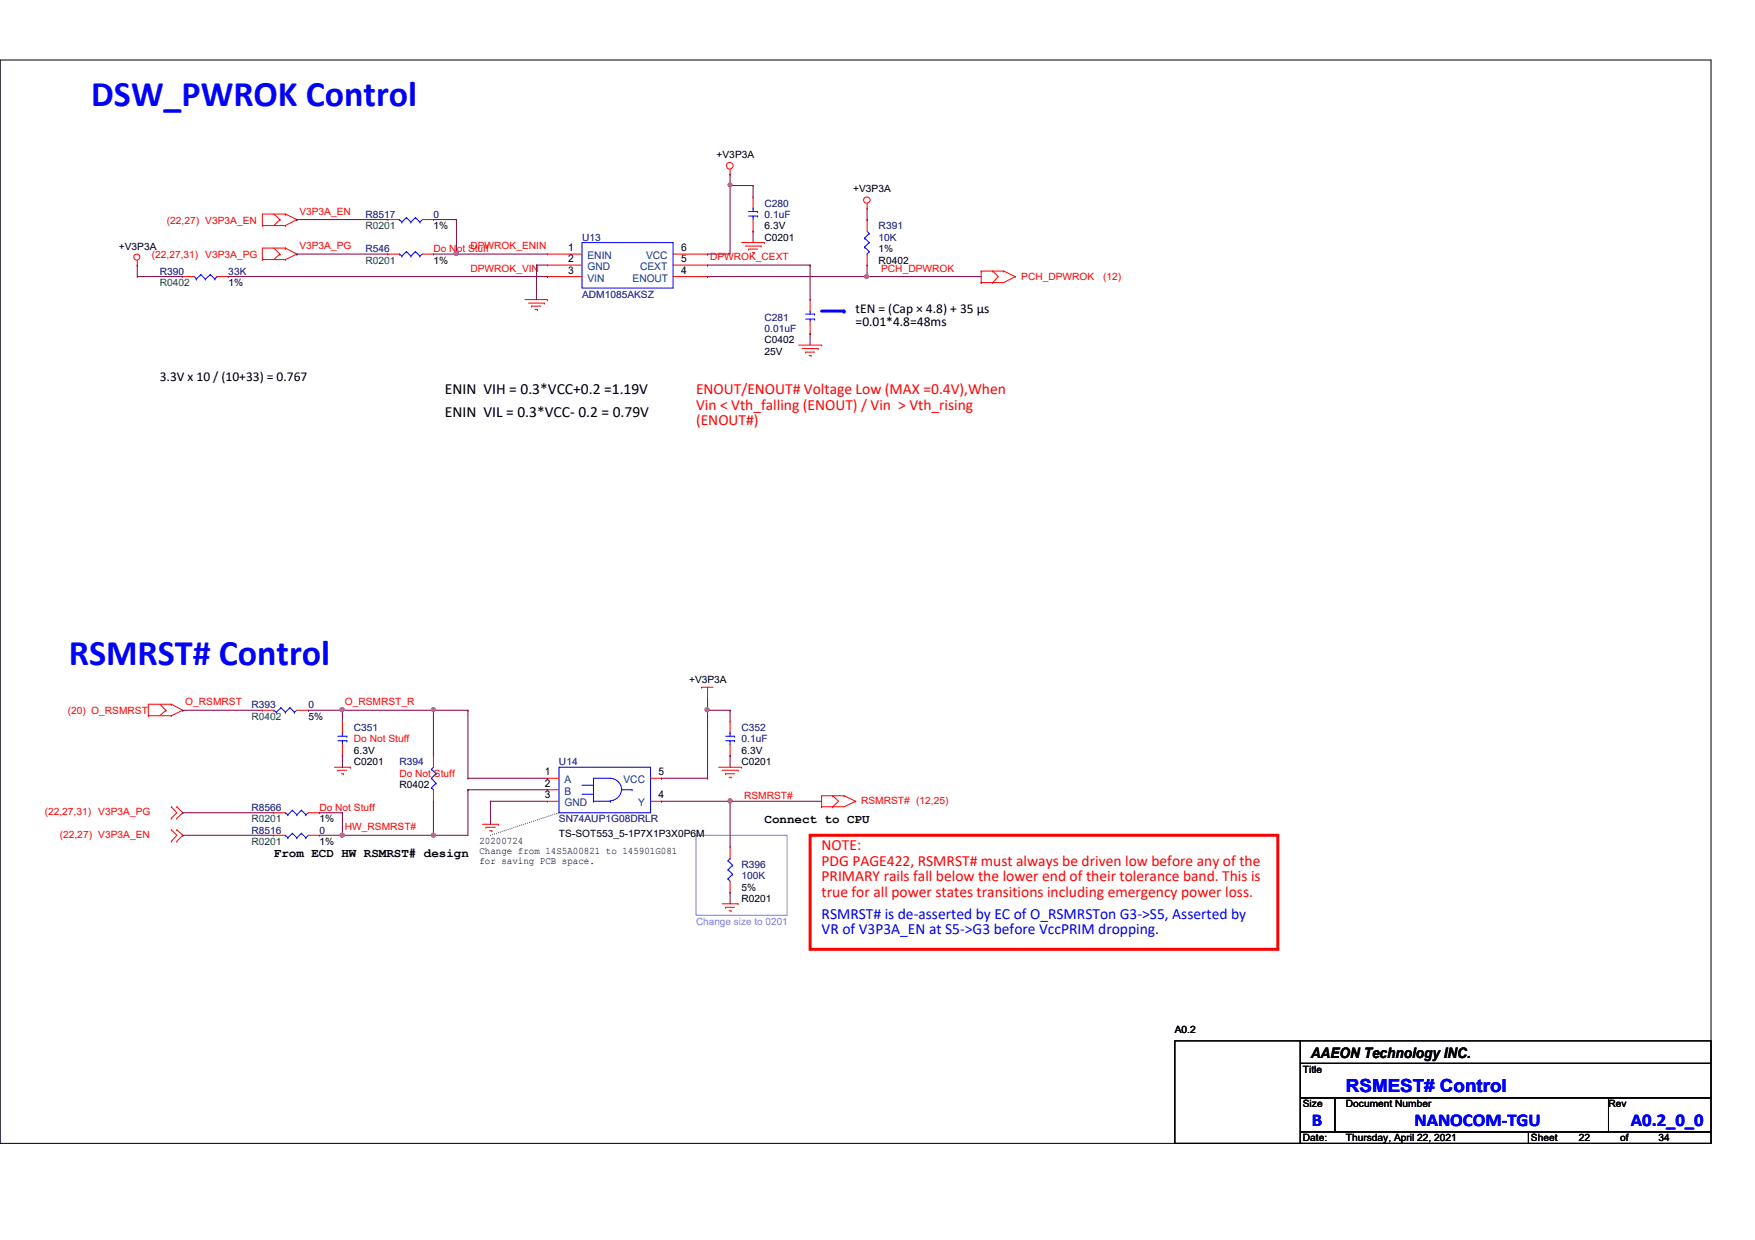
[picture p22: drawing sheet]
<svg xmlns="http://www.w3.org/2000/svg" width="297mm" height="210mm" viewBox="0 0 297 210" stroke-linecap="round" stroke-linejoin="round" font-family="sans-serif">
<defs><g id="words">
<g font-size="6.1" fill="#00f">
<text x="15.4" y="17.9">DSW_PWROK Control</text>
<text x="11.6" y="112.5">RSMRST# Control</text>
</g>
<g font-size="3" fill="#00f">
<text x="227.8" y="184.8">RSMEST# Control</text>
<text x="222" y="190.7">B</text>
<text x="239.4" y="190.7">NANOCOM-TGU</text>
<text x="276.1" y="190.7">A0.2_0_0</text>
</g>
<g font-size="2.6">
<text x="75.3" y="66.7">ENIN VIH = 0.3*VCC+0.2 =1.19V</text>
<text x="75.3" y="70.6">ENIN VIL = 0.3*VCC- 0.2 = 0.79V</text>
</g>
<g font-size="2.6" fill="#f00">
<text x="117.8" y="66.7">ENOUT/ENOUT# Voltage Low (MAX =0.4V),When</text>
<text x="117.8" y="69.3">Vin &lt; Vth_falling (ENOUT) / Vin &gt; Vth_rising</text>
<text x="117.8" y="72">(ENOUT#)</text>
<text x="139.1" y="143.9">NOTE:</text>
<text x="139.1" y="146.6">PDG PAGE422, RSMRST# must always be driven low before any of the</text>
<text x="139.1" y="149.2">PRIMARY rails fall below the lower end of their tolerance band. This is</text>
<text x="139.1" y="151.8">true for all power states transitions including emergency power loss.</text>
</g>
<g font-size="2.6" fill="#00f">
<text x="139.1" y="155.5">RSMRST# is de-asserted by EC of O_RSMRSTon G3-&gt;S5, Asserted by</text>
<text x="139.1" y="158.2">VR of V3P3A_EN at S5-&gt;G3 before VccPRIM dropping.</text>
</g>
<text font-size="2.5" x="221.9" y="179.1">AAEON Technology INC.</text>
<g font-size="2.3">
<text x="144.8" y="52.9">tEN = (Cap × 4.8) + 35 μs</text>
<text x="144.8" y="55.2">=0.01*4.8=48ms</text>
<text x="27" y="64.5">3.3V x 10 / (10+33) = 0.767</text>
</g>
<g font-size="2.1">
<text x="129.4" y="139.4">Connect to CPU</text>
<text x="46.4" y="145.1">From ECD HW RSMRST# design</text>
</g>
<g font-size="1.8">
<text x="96.1" y="42.5">1</text>
<text x="96.1" y="44.4">2</text>
<text x="96.1" y="46.3">3</text>
<text x="115.3" y="46.3">4</text>
<text x="115.3" y="44.4">5</text>
<text x="115.3" y="42.5">6</text>
<text x="92.2" y="131.2">1</text>
<text x="111.5" y="131.2">5</text>
<text x="92.2" y="133.2">2</text>
<text x="92.2" y="135.1">3</text>
<text x="111.5" y="135.1">4</text>
</g>
<g font-size="1.8" fill="#004080">
<text x="99.4" y="43.9">ENIN</text>
<text x="99.4" y="45.7">GND</text>
<text x="99.4" y="47.7">VIN</text>
<text x="107.1" y="47.7">ENOUT</text>
<text x="108.3" y="45.7">CEXT</text>
<text x="109.3" y="43.9">VCC</text>
<text x="95.5" y="132.6">A</text>
<text x="95.5" y="134.5">B</text>
<text x="95.5" y="136.5">GND</text>
<text x="105.5" y="132.6">VCC</text>
<text x="108" y="136.5">Y</text>
</g>
<g font-size="1.7">
<text x="121.3" y="26.7">+V3P3A</text>
<text x="144.4" y="32.4">+V3P3A</text>
<text x="73.4" y="38.8">1%</text>
<text x="129.4" y="40.7">C0201</text>
<text x="129.4" y="38.8">6.3V</text>
<text x="20.1" y="42.2">+V3P3A</text>
<text x="73.4" y="44.6">1%</text>
<text x="148.7" y="42.7">1%</text>
<text x="148.7" y="44.6">R0402</text>
<text x="38.6" y="48.4">1%</text>
<text x="129.4" y="58.1">C0402</text>
<text x="129.4" y="60">25V</text>
<text x="116.6" y="115.7">+V3P3A</text>
<text x="52.2" y="121.8">5%</text>
<text x="59.9" y="129.5">C0201</text>
<text x="59.9" y="127.6">6.3V</text>
<text x="125.5" y="129.5">C0201</text>
<text x="125.5" y="127.6">6.3V</text>
<text x="67.6" y="133.4">R0402</text>
<text x="54.1" y="143">1%</text>
<text x="54.1" y="139.2">1%</text>
<text x="81.1" y="142.8">20200724</text>
<text x="94.6" y="141.6">TS-SOT553_5-1P7X1P3X0P6M</text>
<text x="81.1" y="144.5">Change from 14S5A00821 to 145901G081</text>
<text x="81.1" y="146.2">for saving PCB space.</text>
<text x="125.5" y="150.8">5%</text>
<text x="125.5" y="152.7">R0201</text>
<text x="198.8" y="174.9">A0.2</text>
<text x="220.5" y="181.6">Title</text>
<text x="220.5" y="187.5">Size</text>
<text x="227.8" y="187.5">Document Number</text>
<text x="272.2" y="187.5">Rev</text>
<text x="220.5" y="193.2">Date:</text>
<text x="227.8" y="193.2">Thursday, April 22, 2021</text>
<text x="259.1" y="193.2">Sheet</text>
<text x="267.2" y="193.2">22</text>
<text x="274.2" y="193.2">of</text>
<text x="280.7" y="193.2">34</text>
</g>
<g font-size="1.7" fill="#000080">
<text x="129.4" y="35">C280</text>
<text x="61.8" y="36.8">R8517</text>
<text x="73.4" y="36.8">0</text>
<text x="98.5" y="40.7">U13</text>
<text x="129.4" y="36.8">0.1uF</text>
<text x="148.7" y="38.8">R391</text>
<text x="148.7" y="40.7">10K</text>
<text x="27" y="46.5">R390</text>
<text x="38.6" y="46.5">33K</text>
<text x="61.8" y="42.7">R546</text>
<text x="98.5" y="50.4">ADM1085AKSZ</text>
<text x="129.4" y="54.3">C281</text>
<text x="129.4" y="56.1">0.01uF</text>
<text x="42.5" y="119.9">R393</text>
<text x="52.2" y="119.9">0</text>
<text x="59.9" y="123.7">C351</text>
<text x="125.5" y="123.7">C352</text>
<text x="125.5" y="125.6">0.1uF</text>
<text x="67.6" y="129.5">R394</text>
<text x="94.6" y="129.5">U14</text>
<text x="42.5" y="137.2">R8566</text>
<text x="42.5" y="141.1">R8516</text>
<text x="54.1" y="141.1">0</text>
<text x="94.6" y="139.2">SN74AUP1G08DRLR</text>
<text x="125.5" y="146.9">R396</text>
<text x="125.5" y="148.8">100K</text>
</g>
<g font-size="1.7" fill="#f00">
<text x="28.2" y="37.8">(22,27) V3P3A_EN</text>
<text x="50.7" y="36.3">V3P3A_EN</text>
<text x="25.7" y="43.6">(22,27,31)</text>
<text x="34.8" y="43.6">V3P3A_PG</text>
<text x="50.7" y="42.2">V3P3A_PG</text>
<text x="73.4" y="42.7">Do Not Stuff</text>
<text x="79.6" y="46">DPWROK_VIN</text>
<text x="79.6" y="42.2">DPWROK_ENIN</text>
<text x="120.2" y="44">DPWROK_CEXT</text>
<text x="149.1" y="46">PCH_DPWROK</text>
<text x="172.8" y="47.3">PCH_DPWROK</text>
<text x="186.7" y="47.3">(12)</text>
<text x="31.4" y="119.4">O_RSMRST</text>
<text x="58.4" y="119.4">O_RSMRST_R</text>
<text x="11.5" y="120.8">(20) O_RSMRST</text>
<text x="59.9" y="125.6">Do Not Stuff</text>
<text x="67.6" y="131.5">Do Not Stuff</text>
<text x="54.1" y="137.2">Do Not Stuff</text>
<text x="125.9" y="135.2">RSMRST#</text>
<text x="145.8" y="136.1">RSMRST# (12,25)</text>
<text x="7.6" y="138">(22,27,31)</text>
<text x="10.1" y="141.9">(22,27) V3P3A_EN</text>
<text x="16.6" y="138">V3P3A_PG</text>
<text x="58.4" y="140.5">HW_RSMRST#</text>
</g>
<g font-size="1.7" fill="#008000">
<text x="61.8" y="38.8">R0201</text>
<text x="61.8" y="44.6">R0201</text>
<text x="27" y="48.4">R0402</text>
<text x="42.5" y="121.8">R0402</text>
<text x="42.5" y="143">R0201</text>
<text x="42.5" y="139.2">R0201</text>
</g>
<text font-size="1.7" fill="#8080ff" x="117.8" y="156.5">Change size to 0201</text>
</g></defs>
<path d="M0 10.2h289.6v183.3h-289.6z" fill="none" stroke="#000" stroke-width=".17"/>
<path d="M139.1 52.7h3.8" fill="none" stroke="#00f" stroke-width=".51"/>
<circle cx="142.9" cy="52.7" r=".25" fill="#00f"/>
<path d="M137.1 141.4h79.2v19.3h-79.2z" fill="none" stroke="#f00" stroke-width=".51"/>
<path d="M117.8 141.4h15.4v13.5h-15.4z" fill="none" stroke="#8080ff" stroke-width=".17"/>
<path d="M94.6 137.6h.1M83 141.4l11.6-3.8" fill="none" stroke="#000" stroke-width=".17" stroke-dasharray="0 .3"/>
<g fill="none" stroke="#f00" stroke-width=".17">
<path d="M44.4 38.2h.1M44.4 38.2h3.9M46.4 36.2l1 1M47.4 37.2h.1M47.4 37.2l-1 1M48.3 36.2h.1M48.3 38.2h.1M48.3 36.2h-3.9v2M48.3 36.2l1.9 1M50.2 37.2h.1M50.2 37.2l-1.9 1M65.7 37.2h.1"/>
<path d="M65.7 37.2h1.9M71.5 37.2h1.9M73.4 37.2h.1M123.6 29.5h.1M123.6 28.7v.8M127.5 39.1h.1M127.5 33.4h.1M127.5 33.4v1.8M127.5 37.2v1.9M146.8 35.2h.1M146.8 37.2h.1M146.8 34.5v.7"/>
<path d="M146.8 37.2v1.9M23.2 44.9h.1M23.2 44.1v.8M30.9 46.8h.1M30.9 46.8h2M36.7 46.8h1.9M38.6 46.8h.1M44.4 43.9h.1M44.4 43.9h3.9M46.4 42l1 1M47.4 43h.1M47.4 43l-1 .9"/>
<path d="M48.3 42h.1M48.3 43.9h.1M48.3 42h-3.9v1.9M48.3 42l1.9 1M50.2 43h.1M50.2 43l-1.9 .9M65.7 43h.1M65.7 43h1.9M71.5 43h1.9M73.4 43h.1M88.9 50.7h3.8M89.4 51.3h2.8"/>
<path d="M90 51.8h.1M90 51.8h1.6M90.5 52.4h.5M91 52.4h.1M92.2 51.3h.1M92.7 50.7h.1M92.7 43h.1M92.7 44.9h.1M92.7 46.8h.1M92.7 46.8h5.8M92.7 43h5.8M92.7 44.9h5.8"/>
<path d="M113.9 46.8h5.9M113.9 43h5.9M113.9 44.9h5.9M119.8 46.8h.1M119.8 44.9h.1M119.8 43h.1M125.5 41.1h3.9M126.1 41.7h2.7M126.7 42.2h.1M126.7 42.2h1.5M127.3 42.8h.3M127.6 42.8h.1"/>
<path d="M128.8 41.7h.1M129.4 41.1h.1M135.2 58.4h3.9M135.8 59h2.7M136.4 59.6h.1M136.4 59.6h1.5M137.1 56.5h.1M137.1 50.7h.1M137.1 50.7v2M137.1 54.5v2M138.5 59h.1M139.1 58.4h.1"/>
<path d="M146.8 44.9h.1M146.8 43v1.9M166.1 47.8h.1M166.1 45.9h.1M166.1 45.9h3.8M166.1 45.9v1.9M168 47.8h.1M168 45.9h.1M168 45.9l.9 .9-.9 1M169.9 45.9h.1M169.9 45.9l1.9 .9M171.8 46.8h.1"/>
<path d="M171.8 46.8l-1.9 1h-3.8M136.9 60.2h.4M137.3 60.2h.1M27 119.2l1.1 1M29 119.2h.1M29 119.2h-3.9v2M29 119.2l1.9 1M118.7 116.3h.1M118.7 116.3h2M119.8 118.3h.1M119.8 116.3v2M25.1 121.2h.1"/>
<path d="M25.1 121.2h3.9M28.1 120.2h.1M28.1 120.2l-1.1 1M29 121.2h.1M29 136.6h.1M29 138.5h.1M29 136.6l.9 1-.9 .9M29.9 138.5h.1M29.9 136.6h.1M29.9 136.6l1 1-1 .9M30.9 120.2h.1M30.9 120.2l-1.9 1"/>
<path d="M44.4 120.2h.1M44.4 120.2h2M46.4 137.6h.1M46.4 137.6h1.9M50.2 120.2h2M52.2 120.2h.1M52.2 137.6h1.9M54.1 137.6h.1M56.6 129.9h2.7M57.2 130.4h.1M57.2 130.4h1.5M57.8 131h.3"/>
<path d="M58 127.9h.1M58 122.1h.1M58 122.1v1.9M58 126v1.9M58.1 131h.1M59.3 129.9h.1M73.4 127.9h.1M73.4 135.6h.1M73.4 127.9v2M73.4 133.7v1.9M81.7 139.5h2.7M84.4 139.5h.1"/>
<path d="M92.7 131.7h.1M92.7 133.7h.1M92.7 135.6h.1M92.7 131.7h1.9M92.7 133.7h1.9M92.7 135.6h1.9M110.1 131.7h1.9M110.1 135.6h1.9M112 131.7h.1M112 135.6h.1M121.6 129.9h3.9M122.2 130.4h2.7"/>
<path d="M122.8 131h.1M122.8 131h1.5M123.4 131.6h.3M123.6 127.9h.1M123.6 122.1h.1M123.6 122.1v1.9M123.6 126v1.9M123.7 131.6h.1M124.9 130.4h.1M125.5 129.9h.1M139.1 136.6h.1M139.1 134.7h.1"/>
<path d="M139.1 134.7h3.8M139.1 134.7v1.9M140.9 136.6h.1M140.9 134.7h.1M140.9 134.7l1 .9-1 1M142.9 134.7h.1M142.9 134.7l1.9 .9M144.8 135.6h.1M144.8 135.6l-1.9 1h-3.8M29 140.5h.1M29 142.4h.1M29 140.5l.9 .9-.9 1"/>
<path d="M29.9 142.4h.1M29.9 140.5h.1M29.9 140.5l1 .9-1 1M46.4 141.4h.1M46.4 141.4h1.9M52.2 141.4h1.9M54.1 141.4h.1M82.3 140h.1M82.3 140h1.6M82.8 140.6h.5M83.3 140.6h.1M122.2 153h2.7"/>
<path d="M122.8 153.6h.1M122.8 153.6h1.5M123.4 154.2h.3M123.6 151h.1M123.6 143.3h.1M123.6 143.3v2M123.6 149.2v1.8M123.7 154.2h.1M124.9 153h.1"/>
<circle cx="123.5" cy="28.1" r=".57"/>
<circle cx="146.7" cy="33.9" r=".55"/>
<circle cx="23.1" cy="43.5" r=".52"/>
</g>
<path d="M198.8 176.2h21.3v17.3h-21.3zM220.1 176.2h69.5v3.8h-69.5zM220.1 180h69.5v5.8h-69.5zM220.1 185.8h5.8v5.8h-5.8zM220.1 191.6h38.6v1.9h-38.6zM225.9 185.8h46.3v5.8h-46.3zM258.7 191.6h30.9v1.9h-30.9zM272.2 185.8h17.4v5.8h-17.4z" fill="none" stroke="#000" stroke-width=".17"/>
<g fill="none" stroke="#00f" stroke-width=".17">
<path d="M67.6 37.2h.1M67.6 37.2l.4 .4M68 37.6h.1M68.8 36.8h.1M68.8 36.8l-.8 .8M68.8 36.8l.8 .8M69.6 37.6h.1M70.3 36.8h.1M70.3 36.8l.8 .8M70.3 36.8l-.7 .8M71.1 37.6h.1M71.5 37.2l-.4 .4"/>
<path d="M126.7 35.8h1.5M126.7 36.6h1.5M127.5 35.2h.1M127.5 36.6h.1M127.5 35.2v.6M127.5 36.6v.6M128.2 35.8h.1M128.2 36.6h.1M146.8 39.1l.3 .4M147.1 39.5h.1M147.1 39.5l-.8 .8M32.9 46.8l.3 .4"/>
<path d="M33.2 47.2h.1M34 46.5h.1M34 46.5l-.8 .7M34 46.5l.8 .7M34.8 47.2h.1M35.6 46.5h.1M35.6 46.5l.8 .7M35.6 46.5l-.8 .7M36.4 47.2h.1M36.7 46.8h.1M36.7 46.8l-.3 .4M67.6 43h.1"/>
<path d="M67.6 43l.4 .3M68 43.3h.1M68.8 42.6h.1M68.8 42.6l-.8 .7M68.8 42.6l.8 .7M69.6 43.3h.1M70.3 42.6h.1M70.3 42.6l.8 .7M70.3 42.6l-.7 .7M71.1 43.3h.1M71.5 43l-.4 .3M98.5 41.1h15.4v7.7h-15.4z"/>
<path d="M136.4 53.2h1.5M136.4 54h1.5M137.1 52.7h.1M137.1 54h.1M137.1 52.7v.5M137.1 54v.5M137.9 53.2h.1M137.9 54h.1M146.3 40.3h.1M146.3 41.8h.1M146.3 41.8l.8 .8M146.3 40.3l.8 .8"/>
<path d="M146.8 43h.1M147.1 42.6h.1M147.1 41.1h.1M147.1 42.6l-.3 .4M147.1 41.1l-.8 .7M47.5 119.8h.1M47.5 119.8l-.7 .8M47.5 119.8l.8 .8M49.1 119.8h.1M49.1 119.8l.7 .8M49.1 119.8l-.8 .8M46.4 120.2h.1"/>
<path d="M46.4 120.2l.4 .4M46.8 120.6h.1M48.3 137.6h.1M48.3 120.6h.1M48.3 137.6l.4 .3M48.7 137.9h.1M49.5 137.2h.1M49.5 137.2l-.8 .7M49.5 137.2l.7 .7M49.8 120.6h.1M50.2 137.9h.1M50.2 120.2l-.4 .4"/>
<path d="M51 137.2h.1M51 137.2l.8 .7M51 137.2l-.8 .7M51.8 137.9h.1M52.2 137.6l-.4 .3M57.2 124.6h1.5M57.2 125.4h1.5M58 124h.1M58 125.4h.1M58 124v.6M58 125.4v.6M58.7 124.6h.1"/>
<path d="M58.7 125.4h.1M73 133.3h.1M73 130.2h.1M73 131.7h.1M73 133.3l.4 .4M73 130.2l.8 .8M73 131.7l.8 .9M73.4 133.7h.1M73.4 129.9l-.4 .3M73.8 131h.1M73.8 132.6h.1M73.8 132.6l-.8 .7"/>
<path d="M73.8 131l-.8 .7M94.6 129.9h15.5v7.7h-15.5zM98.5 132.9h2M98.5 134.5h2M100.5 135.6h.1M100.5 131.7h.1M100.5 132.9h.1M100.5 134.5h.1M100.5 131.7v3.9M100.5 135.6h2.8M100.5 131.7h2.8M103.2 131.7a1.91 1.91 0 0 1 2 1.9 1.91 1.91 0 0 1-2 2"/>
<path d="M103.3 135.6h.1M105.3 133.7h1.7M107 133.7h.1M122.8 124.6h1.5M122.8 125.4h1.5M123.6 124h.1M123.6 125.4h.1M123.6 124v.6M123.6 125.4v.6M124.3 124.6h.1M124.3 125.4h.1M48.3 141.4h.1"/>
<path d="M48.3 141.4l.4 .4M48.7 141.8h.1M49.5 141.1h.1M49.5 141.1l-.8 .7M49.5 141.1l.7 .7M50.2 141.8h.1M51 141.1h.1M51 141.1l.8 .7M51 141.1l-.8 .7M51.8 141.8h.1M52.2 141.4l-.4 .4M123.2 145.7h.1"/>
<path d="M123.2 148.8h.1M123.2 147.2h.1M123.2 145.7l.8 .8M123.2 148.8l.4 .4M123.2 147.2l.8 .8M123.6 145.3h.1M123.6 145.3l-.4 .4M124 148h.1M124 146.5h.1M124 148l-.8 .8M124 146.5l-.8 .7"/>
</g>
<g fill="none" stroke="#800040" stroke-width=".17">
<path d="M119.8 118.3v1.9M52.2 120.2h.1M52.2 120.2h5.8M73.4 120.2h.1M73.4 120.2h5.8M79.2 133.7h.1M79.2 133.7h13.5M79.2 133.7v7.7h-5.8M112 131.7h.1M112 135.6h.1M112 131.7h7.8M112 135.6h11.6"/>
<path d="M119.8 120.2h.1M123.6 135.6h.1M123.6 135.6v7.7M73.4 141.4h.1"/>
</g>
<circle cx="123.5" cy="135.6" r=".36" fill="#f0f"/>
<circle cx="123.5" cy="135.6" r=".36" fill="none" stroke="#f0f" stroke-width=".17"/>
<g fill="none" stroke="#800040" stroke-width=".17">
<path d="M123.6 29.5h.1M123.6 29.5v1.9M146.8 37.2h.1M146.8 35.2v2M38.6 46.8h54.1M73.4 43h3.9M77.3 43h.1M92.7 46.8h.1M119.8 43h.1M119.8 44.9h.1M119.8 46.8h.1M119.8 46.8h46.3"/>
<path d="M119.8 43h3.8M119.8 44.9h17.3M137.1 44.9h.1M137.1 44.9v5.8M146.8 44.9h.1M146.8 46.8h.1M146.8 44.9v1.9M30.9 120.2h.1M30.9 120.2h13.5M83 135.6h.1M83 135.6h9.7M83 135.6v3.9"/>
<path d="M123.6 135.6h.1M123.6 135.6h15.5M123.6 151h.1M123.6 151v2"/>
</g>
<circle cx="146.7" cy="46.8" r=".35" fill="#f0f"/>
<circle cx="146.7" cy="46.8" r=".35" fill="none" stroke="#f0f" stroke-width=".17"/>
<g fill="none" stroke="#800040" stroke-width=".17">
<path d="M123.6 31.4h.1M123.6 31.4h3.9M123.6 31.4v11.6M50.2 43h.1M50.2 43h15.5M90.8 44.9h.1M90.8 44.9h1.9M90.8 44.9v5.8M137.1 56.5h.1M137.1 56.5v1.9M73.4 135.6h.1M73.4 135.6v5.8"/>
<path d="M79.2 120.2h.1M79.2 131.7h.1M79.2 120.2v11.5M79.2 131.7h13.5"/>
</g>
<circle cx="123.6" cy="31.3" r=".35" fill="#f0f"/>
<circle cx="123.6" cy="31.3" r=".35" fill="none" stroke="#f0f" stroke-width=".17"/>
<path d="M127.5 31.4h.1M127.5 39.1h.1M127.5 31.4v2M127.5 39.1v2M58 120.2h.1M58 120.2v1.9M58 120.2h15.4M73.4 120.2h.1M73.4 120.2v7.7" fill="none" stroke="#800040" stroke-width=".17"/>
<circle cx="57.9" cy="120.1" r=".37" fill="#f0f"/>
<circle cx="57.9" cy="120.1" r=".37" fill="none" stroke="#f0f" stroke-width=".17"/>
<circle cx="73.3" cy="120.1" r=".35" fill="#f0f"/>
<circle cx="73.3" cy="120.1" r=".35" fill="none" stroke="#f0f" stroke-width=".17"/>
<path d="M58 127.9h.1M58 127.9v2M119.8 120.2h.1M119.8 131.7h.1M119.8 120.2h3.8M119.8 120.2v11.5M123.6 120.2h.1M123.6 127.9h.1M123.6 120.2v1.9M123.6 127.9v2" fill="none" stroke="#800040" stroke-width=".17"/>
<circle cx="119.7" cy="120.1" r=".35" fill="#f0f"/>
<circle cx="119.7" cy="120.1" r=".35" fill="none" stroke="#f0f" stroke-width=".17"/>
<path d="M73.4 37.2h3.9M77.3 37.2h.1M77.3 37.2v5.8M23.2 44.9h.1M23.2 46.8h.1M23.2 44.9v1.9M23.2 46.8h7.7" fill="none" stroke="#800040" stroke-width=".17"/>
<circle cx="77.2" cy="42.9" r=".37" fill="#f0f"/>
<circle cx="77.2" cy="42.9" r=".37" fill="none" stroke="#f0f" stroke-width=".17"/>
<g fill="none" stroke="#800040" stroke-width=".17">
<path d="M50.2 37.2h.1M50.2 37.2h15.5M77.3 43h.1M77.3 43h15.4M30.9 137.6h.1M30.9 137.6h15.5M54.1 137.6h3.9M58 137.6h.1M58 137.6v3.8M30.9 141.4h.1M30.9 141.4h15.5M54.1 141.4h19.3"/>
<path d="M58 141.4h.1M73.4 141.4h.1"/>
</g>
<circle cx="57.9" cy="141.4" r=".37" fill="#f0f"/>
<circle cx="57.9" cy="141.4" r=".37" fill="none" stroke="#f0f" stroke-width=".17"/>
<circle cx="73.3" cy="141.4" r=".35" fill="#f0f"/>
<circle cx="73.3" cy="141.4" r=".35" fill="none" stroke="#f0f" stroke-width=".17"/>
<circle cx="123.5" cy="135.6" r=".36" fill="#f0f"/>
<circle cx="123.5" cy="135.6" r=".36" fill="none" stroke="#f0f" stroke-width=".17"/>
<circle cx="146.7" cy="46.8" r=".35" fill="#f0f"/>
<circle cx="146.7" cy="46.8" r=".35" fill="none" stroke="#f0f" stroke-width=".17"/>
<circle cx="123.6" cy="31.3" r=".35" fill="#f0f"/>
<circle cx="123.6" cy="31.3" r=".35" fill="none" stroke="#f0f" stroke-width=".17"/>
<circle cx="57.9" cy="120.1" r=".37" fill="#f0f"/>
<circle cx="57.9" cy="120.1" r=".37" fill="none" stroke="#f0f" stroke-width=".17"/>
<circle cx="73.3" cy="120.1" r=".35" fill="#f0f"/>
<circle cx="73.3" cy="120.1" r=".35" fill="none" stroke="#f0f" stroke-width=".17"/>
<circle cx="119.7" cy="120.1" r=".35" fill="#f0f"/>
<circle cx="119.7" cy="120.1" r=".35" fill="none" stroke="#f0f" stroke-width=".17"/>
<circle cx="77.2" cy="42.9" r=".37" fill="#f0f"/>
<circle cx="77.2" cy="42.9" r=".37" fill="none" stroke="#f0f" stroke-width=".17"/>
<circle cx="57.9" cy="141.4" r=".37" fill="#f0f"/>
<circle cx="57.9" cy="141.4" r=".37" fill="none" stroke="#f0f" stroke-width=".17"/>
<circle cx="73.3" cy="141.4" r=".35" fill="#f0f"/>
<circle cx="73.3" cy="141.4" r=".35" fill="none" stroke="#f0f" stroke-width=".17"/>
<use href="#words"/>
</svg>
